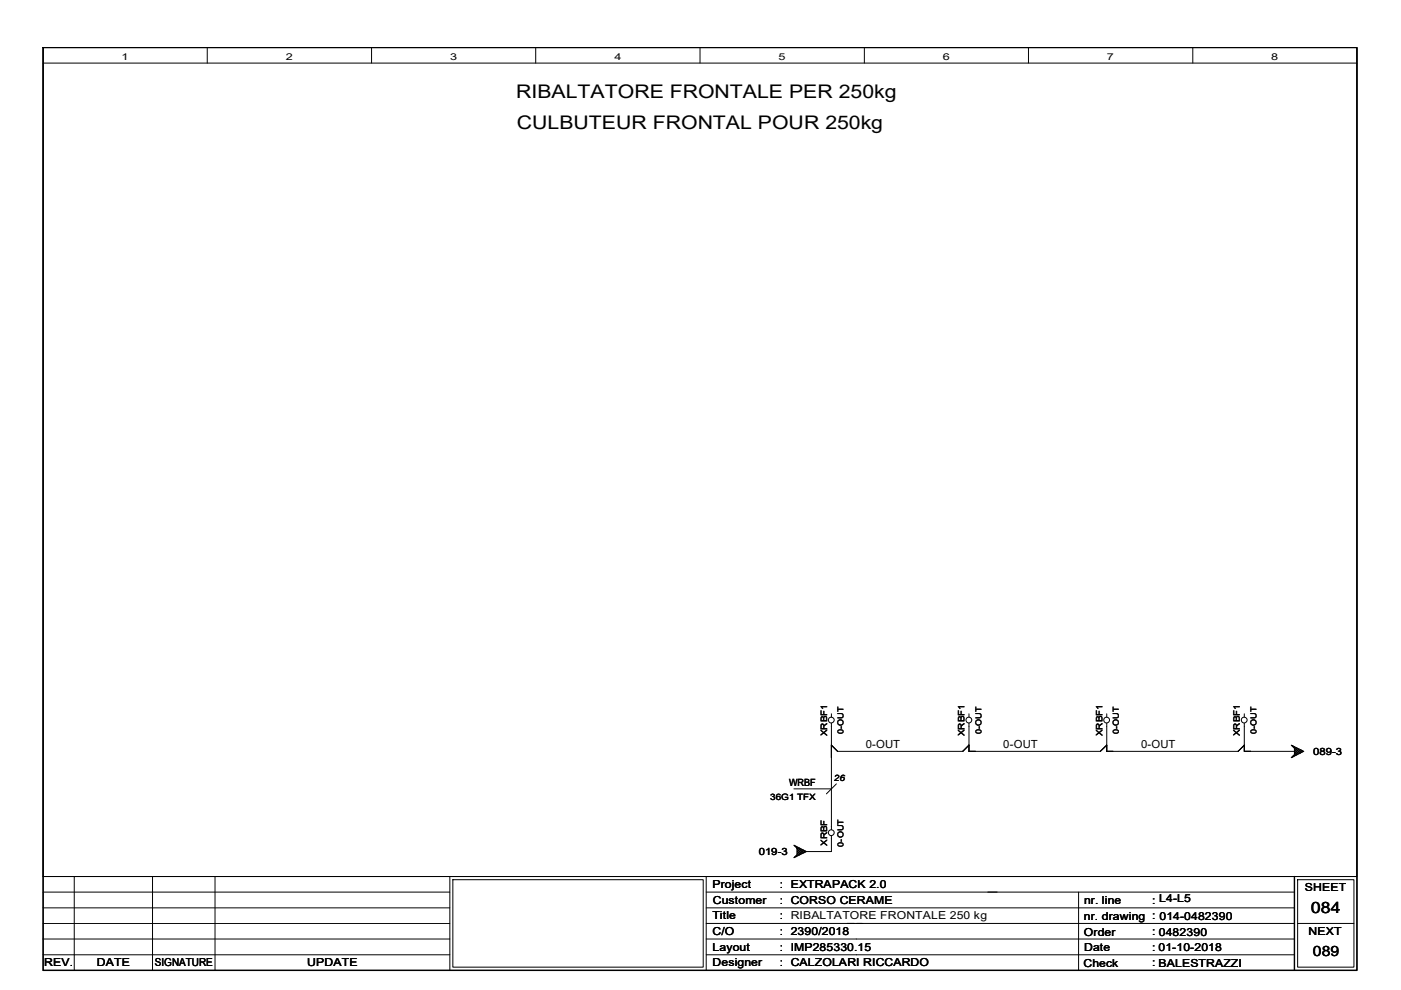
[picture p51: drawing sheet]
<svg xmlns="http://www.w3.org/2000/svg" width="297mm" height="210mm" viewBox="0 0 297 210" stroke-linecap="round" stroke-linejoin="round" font-family="sans-serif">
<defs><g id="words">
<g font-size="4">
<text x="109.4" y="20.7">RIBALTATORE FRONTALE PER 250kg</text>
<text x="109.6" y="27.3">CULBUTEUR FRONTAL POUR 250kg</text>
</g>
<text font-size="3.3" x="278" y="193.5">084</text>
<text font-size="3" x="278.3" y="202.6">089</text>
<g font-size="2.4">
<text x="183.6" y="158.5">0-OUT</text>
<text x="212.7" y="158.5">0-OUT</text>
<text x="241.9" y="158.5">0-OUT</text>
</g>
<g font-size="2.3">
<text x="151.1" y="188.3">Project</text>
<text x="151.1" y="191.7">Customer</text>
<text x="165.4" y="188.3">: EXTRAPACK 2.0</text>
<text x="165.4" y="191.6">: CORSO CERAME</text>
<text x="229.9" y="191.6">nr. line</text>
<text x="244.3" y="191.6">: L4-L5</text>
<text x="276.6" y="188.9">SHEET</text>
<text x="151.1" y="194.9">Title</text>
<text x="165.4" y="194.9">: RIBALTATORE FRONTALE 250 kg</text>
<text x="229.8" y="195">nr. drawing : 014-0482390</text>
<text x="151.1" y="198.3">C/O</text>
<text x="151.1" y="201.6">Layout</text>
<text x="165.4" y="198.3">: 2390/2018</text>
<text x="165.4" y="201.6">: IMP285330.15</text>
<text x="229.8" y="198.5">Order</text>
<text x="229.9" y="201.5">Date</text>
<text x="244.3" y="198.3">: 0482390</text>
<text x="244.3" y="201.6">: 01-10-2018</text>
<text x="277.4" y="198.2">NEXT</text>
<text x="9.4" y="204.9">REV.</text>
<text x="20.5" y="204.9">DATE</text>
<text x="32.8" y="204.9">SIGNATURE</text>
<text x="65.1" y="204.9">UPDATE</text>
<text x="151.1" y="204.9">Designer</text>
<text x="165.4" y="204.9">: CALZOLARI RICCARDO</text>
<text x="229.7" y="204.9">Check</text>
<text x="244.3" y="204.9">: BALESTRAZZI</text>
<text x="245.6" y="204.9">BALESTRAZZI</text>
</g>
<g font-size="2.1">
<text x="278.4" y="160">089-3</text>
<text x="167.3" y="166.8">WRBF</text>
<text x="160.9" y="181.2">019-3</text>
</g>
<g font-size="2">
<text x="25.8" y="12.7">1</text>
<text x="60.6" y="12.7">2</text>
<text x="95.4" y="12.7">3</text>
<text x="130.3" y="12.7">4</text>
<text x="165.1" y="12.7">5</text>
<text x="199.9" y="12.7">6</text>
<text x="234.7" y="12.7">7</text>
<text x="269.5" y="12.7">8</text>
</g>
<g font-size="1.9">
<text x="175.3" y="156.1" transform="rotate(-90 175.3 156.1)">XRBF1</text>
<text x="204.5" y="156.1" transform="rotate(-90 204.5 156.1)">XRBF1</text>
<text x="233.7" y="156.1" transform="rotate(-90 233.7 156.1)">XRBF1</text>
<text x="262.9" y="156.1" transform="rotate(-90 262.9 156.1)">XRBF1</text>
<text x="176.8" y="165.6">26</text>
<text x="163.3" y="169.5">36G1 TFX</text>
<text x="175.3" y="179.4" transform="rotate(-90 175.3 179.4)">XRBF</text>
</g>
<g font-size="1.7">
<text x="178.9" y="155.6" transform="rotate(-90 178.9 155.6)">0-OUT</text>
<text x="208.1" y="155.6" transform="rotate(-90 208.1 155.6)">0-OUT</text>
<text x="237.2" y="155.6" transform="rotate(-90 237.2 155.6)">0-OUT</text>
<text x="266.4" y="155.6" transform="rotate(-90 266.4 155.6)">0-OUT</text>
<text x="178.9" y="179.5" transform="rotate(-90 178.9 179.5)">0-OUT</text>
</g>
</g></defs>
<path d="M9.1 10.1h278.6v195.6h-278.6zM274.4 185.8v19.9" fill="none" stroke="#000" stroke-width=".3"/>
<g fill="none" stroke="#000" stroke-width=".21">
<path d="M9.1 10.1h278.6v195.6h-278.6zM9.1 10.1h278.6v175.7h-278.6zM9.1 13.4h278.6M43.9 10.1v3.3M78.8 10.1v3.3M113.6 10.1v3.3M148.4 10.1v3.3M183.3 10.1v3.3M218.1 10.1v3.3M252.9 10.1v3.3M9.1 185.8h278.6M9.1 195.8h86.3"/>
<path d="M9.1 199.1h86.3M9.1 192.5h86.3M9.1 189.1h86.3M15.7 185.8v19.9M32.3 185.8v19.9M45.6 185.8v19.9M95.4 185.8v19.9M96 186.5h53.1v18.6h-53.1zM149.7 185.8v19.9M149.7 195.8h124.7M149.7 199.1h124.7M149.7 192.5h124.7"/>
<path d="M149.7 189.1h124.7M228.7 189.1v16.6M275.1 186.5h12v18.6h-12zM275.1 195.8h12M9.1 202.4h86.3M149.7 202.4h124.7"/>
</g>
<g fill="#fff">
<path d="M108.6 17.1h82.3v4.4h-82.3z" fill-rule="evenodd"/>
<path d="M108.8 23.7h79.2v4.4h-79.2z" fill-rule="evenodd"/>
</g>
<g fill="none" stroke="#000" stroke-width=".21">
<path d="M176.3 151.3v.7M176.3 153.3v22.6M176.3 158l1.3 1.3h26.5l1.3-1.3M205.4 151.3v.7M205.4 153.3v6h27.9l1.4-1.3M234.7 153.3v6h27.8l1.3-1.3M234.7 151.3v.7M263.8 153.3v6h10.6M263.8 151.3v.7M273.8 158l2.6 1.3-2.6 1.4 .6-.7v-1.3zM273.9 158.1h.1M274.1 158.3l.1-.1 1.5 1.5 .5-.5"/>
<path d="M274.4 159l.5-.4 1 1M274.4 158.3l-.1 .2M274.4 158.8l1 1M274.4 159.2l.8 .7M274.4 159.9l.3 .3M274.7 158.5l-.3 .2M275.2 158.7l-.8 .7M275.4 158.8l-1 1M275.9 159l-1 1.1-.5-.5M276.2 159.4l-.5-.5-1.5 1.5-.1-.1M168.3 179.2l2.7 1.4-2.7 1.3 .7-.7v-1.3zM168.3 167.3h8"/>
<path d="M168.5 179.3h-.1M168.6 179.5l.1-.1 1.5 1.5 .5-.5M168.9 179.5l-.1 .2M169.2 179.7l-.2 .2M169.7 179.9l-.7 .7M176.3 177.2v3.4h-5.3M177.3 166.2l-2.1 2.1M273.9 160.5v.1M274.3 160.1l.1 .2M168.4 181.7l.1 .1M168.8 181.4l.1 .1M169 180.3l.5-.5 1 1"/>
<path d="M169 180l1 1M169 180.4l.7 .7M169 181.2l.2 .2M170 180l-1 1M170.5 180.3l-1 1-.5-.5M170.7 180.7l-.5-.5-1.5 1.5-.1-.1"/>
<circle cx="176.2" cy="152.7" r=".62"/>
<circle cx="205.4" cy="152.7" r=".62"/>
<circle cx="234.6" cy="152.7" r=".62"/>
<circle cx="263.8" cy="152.7" r=".62"/>
<circle cx="176.2" cy="176.5" r=".62"/>
</g>
<use href="#words"/>
</svg>
